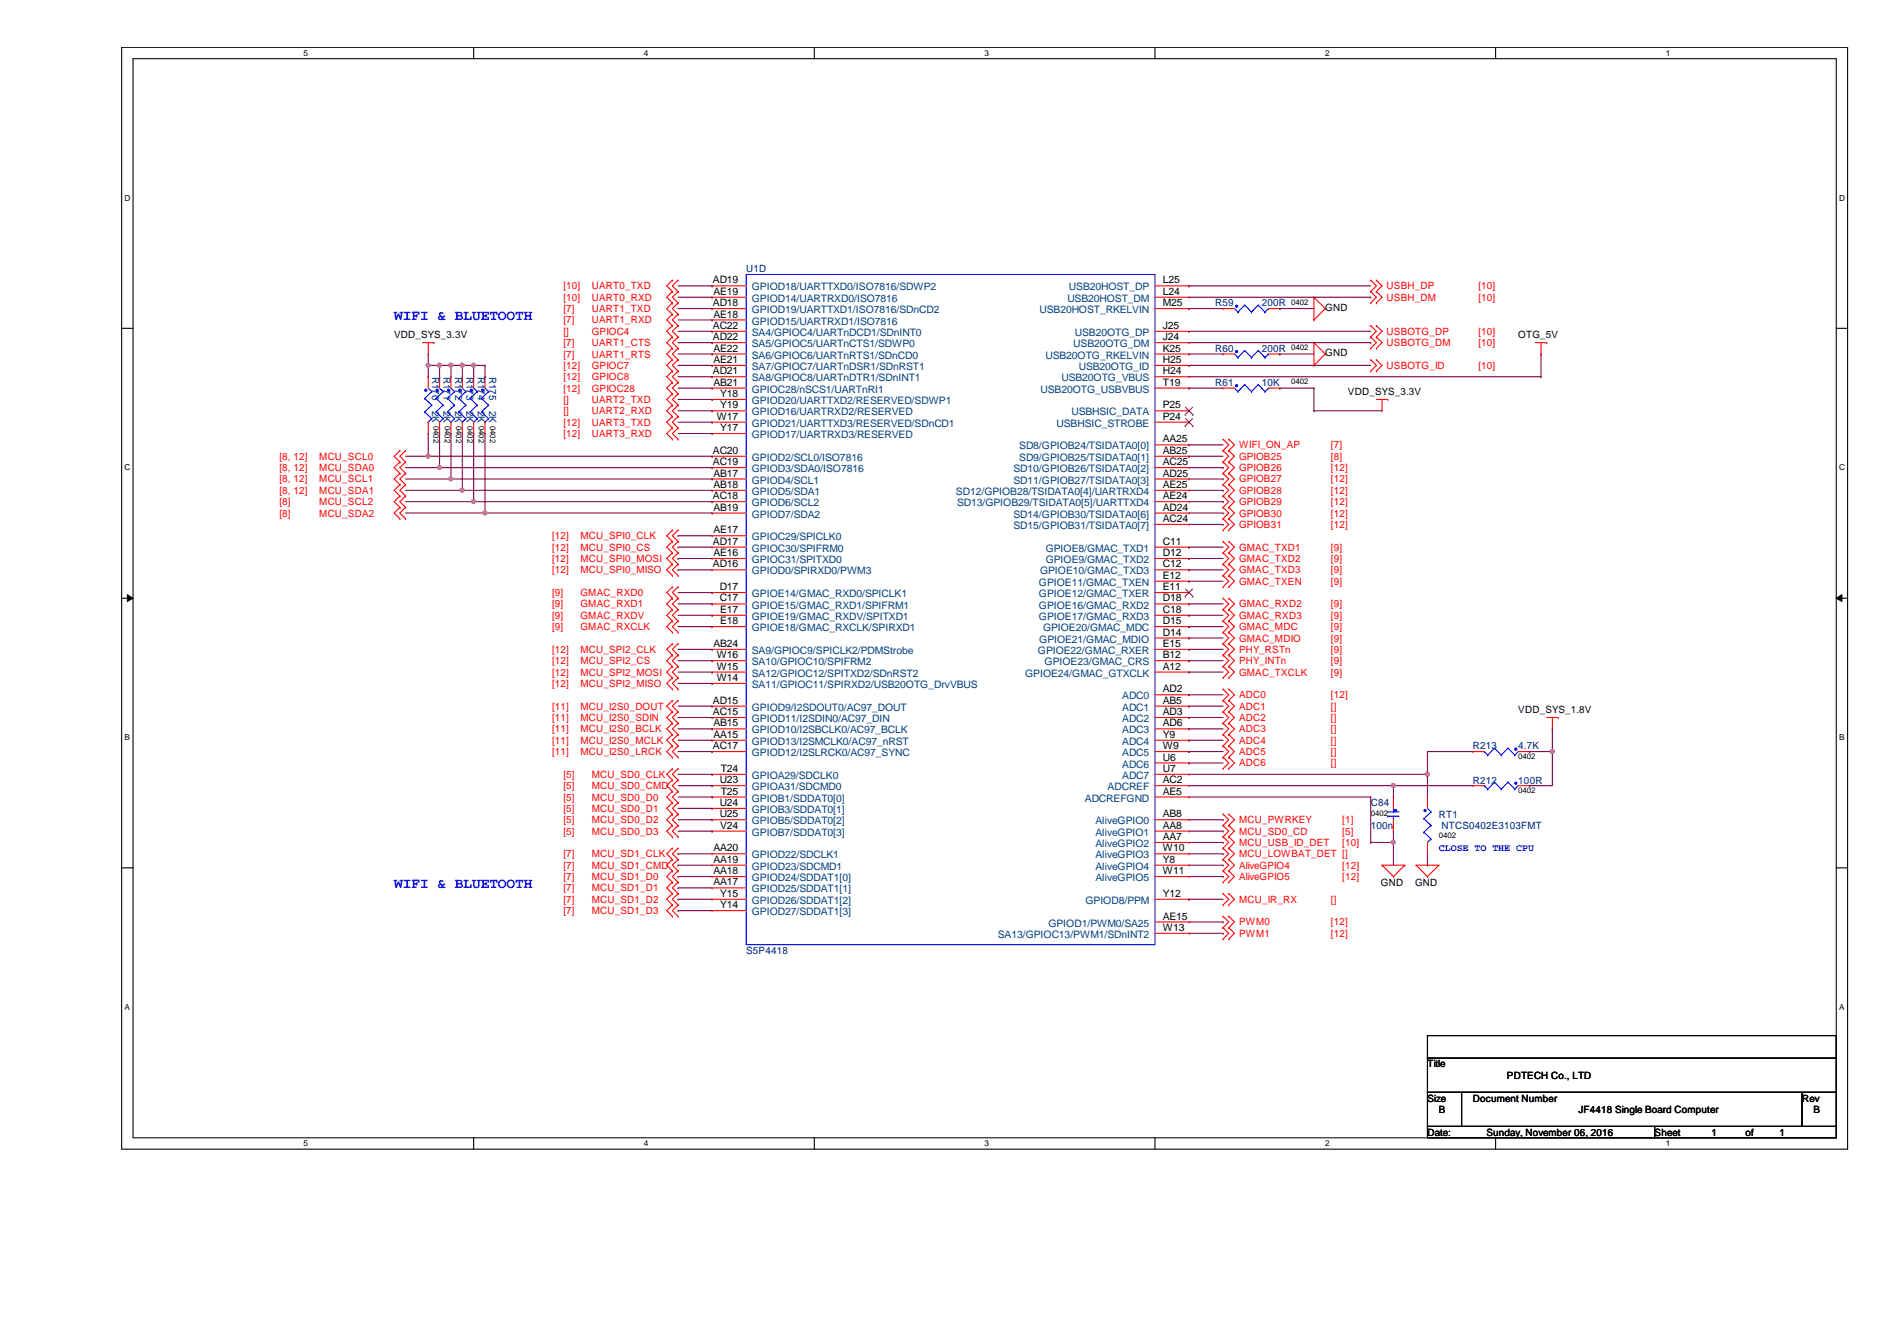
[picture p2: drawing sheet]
<svg xmlns="http://www.w3.org/2000/svg" width="297mm" height="210mm" viewBox="0 0 297 210" stroke-linecap="round" stroke-linejoin="round" font-family="sans-serif">
<defs><g id="words">
<g font-size="2.3" fill="#00f">
<text x="61.7" y="50.2">WIFI &amp; BLUETOOTH</text>
<text x="61.7" y="139.1">WIFI &amp; BLUETOOTH</text>
</g>
<g font-size="1.6" fill="#f00">
<text x="88.2" y="45.3">[10]</text>
<text x="88.2" y="47.1">[10]</text>
<text x="92.7" y="45.3">UART0_TXD</text>
<text x="92.7" y="47.1">UART0_RXD</text>
<text x="217.1" y="45.3">USBH_DP</text>
<text x="217.1" y="47.1">USBH_DM</text>
<text x="231.5" y="45.3">[10]</text>
<text x="231.5" y="47.1">[10]</text>
<text x="88.2" y="48.9">[7]</text>
<text x="88.2" y="50.6">[7]</text>
<text x="88.2" y="52.4">[]</text>
<text x="92.7" y="48.9">UART1_TXD</text>
<text x="92.7" y="50.6">UART1_RXD</text>
<text x="92.7" y="52.4">GPIOC4</text>
<text x="217.1" y="52.4">USBOTG_DP</text>
<text x="231.5" y="52.4">[10]</text>
<text x="88.2" y="54.2">[7]</text>
<text x="88.2" y="56">[7]</text>
<text x="88.2" y="57.7">[12]</text>
<text x="88.2" y="59.5">[12]</text>
<text x="92.7" y="54.2">UART1_CTS</text>
<text x="92.7" y="56">UART1_RTS</text>
<text x="92.7" y="57.7">GPIOC7</text>
<text x="92.7" y="59.5">GPIOC8</text>
<text x="217.1" y="54.2">USBOTG_DM</text>
<text x="217.1" y="57.7">USBOTG_ID</text>
<text x="231.5" y="54.2">[10]</text>
<text x="231.5" y="57.7">[10]</text>
<text x="88.2" y="61.3">[12]</text>
<text x="88.2" y="63.1">[]</text>
<text x="88.2" y="64.9">[]</text>
<text x="92.7" y="61.3">GPIOC28</text>
<text x="92.7" y="63.1">UART2_TXD</text>
<text x="92.7" y="64.9">UART2_RXD</text>
<text x="43.8" y="72">[8, 12]</text>
<text x="50" y="72">MCU_SCL0</text>
<text x="88.2" y="66.6">[12]</text>
<text x="88.2" y="68.4">[12]</text>
<text x="92.7" y="66.6">UART3_TXD</text>
<text x="92.7" y="68.4">UART3_RXD</text>
<text x="194" y="70.2">WIFI_ON_AP</text>
<text x="194" y="72">GPIOB25</text>
<text x="208.4" y="70.2">[7]</text>
<text x="208.4" y="72">[8]</text>
<text x="43.8" y="73.7">[8, 12]</text>
<text x="43.8" y="75.5">[8, 12]</text>
<text x="43.8" y="77.3">[8, 12]</text>
<text x="50" y="73.7">MCU_SDA0</text>
<text x="50" y="75.5">MCU_SCL1</text>
<text x="50" y="77.3">MCU_SDA1</text>
<text x="194" y="73.7">GPIOB26</text>
<text x="194" y="75.5">GPIOB27</text>
<text x="194" y="77.3">GPIOB28</text>
<text x="208.4" y="73.7">[12]</text>
<text x="208.4" y="75.5">[12]</text>
<text x="208.4" y="77.3">[12]</text>
<text x="43.8" y="79.1">[8]</text>
<text x="43.8" y="80.9">[8]</text>
<text x="50" y="79.1">MCU_SCL2</text>
<text x="50" y="80.9">MCU_SDA2</text>
<text x="194" y="79.1">GPIOB29</text>
<text x="194" y="80.9">GPIOB30</text>
<text x="194" y="82.6">GPIOB31</text>
<text x="208.4" y="79.1">[12]</text>
<text x="208.4" y="80.9">[12]</text>
<text x="208.4" y="82.6">[12]</text>
<text x="86.4" y="84.4">[12]</text>
<text x="86.4" y="86.2">[12]</text>
<text x="86.4" y="88">[12]</text>
<text x="86.4" y="89.7">[12]</text>
<text x="90.9" y="84.4">MCU_SPI0_CLK</text>
<text x="90.9" y="86.2">MCU_SPI0_CS</text>
<text x="90.9" y="88">MCU_SPI0_MOSI</text>
<text x="90.9" y="89.7">MCU_SPI0_MISO</text>
<text x="194" y="86.2">GMAC_TXD1</text>
<text x="194" y="88">GMAC_TXD2</text>
<text x="194" y="89.7">GMAC_TXD3</text>
<text x="208.4" y="86.2">[9]</text>
<text x="208.4" y="88">[9]</text>
<text x="208.4" y="89.7">[9]</text>
<text x="86.4" y="93.3">[9]</text>
<text x="86.4" y="95.1">[9]</text>
<text x="90.9" y="93.3">GMAC_RXD0</text>
<text x="90.9" y="95.1">GMAC_RXD1</text>
<text x="194" y="91.5">GMAC_TXEN</text>
<text x="194" y="95.1">GMAC_RXD2</text>
<text x="208.4" y="91.5">[9]</text>
<text x="208.4" y="95.1">[9]</text>
<text x="86.4" y="96.9">[9]</text>
<text x="86.4" y="98.6">[9]</text>
<text x="90.9" y="96.9">GMAC_RXDV</text>
<text x="90.9" y="98.6">GMAC_RXCLK</text>
<text x="194" y="96.9">GMAC_RXD3</text>
<text x="194" y="98.6">GMAC_MDC</text>
<text x="194" y="100.4">GMAC_MDIO</text>
<text x="208.4" y="100.4">[9]</text>
<text x="208.4" y="98.6">[9]</text>
<text x="208.4" y="96.9">[9]</text>
<text x="86.4" y="102.2">[12]</text>
<text x="86.4" y="104">[12]</text>
<text x="86.4" y="105.7">[12]</text>
<text x="86.4" y="107.5">[12]</text>
<text x="90.9" y="102.2">MCU_SPI2_CLK</text>
<text x="90.9" y="104">MCU_SPI2_CS</text>
<text x="90.9" y="105.7">MCU_SPI2_MOSI</text>
<text x="90.9" y="107.5">MCU_SPI2_MISO</text>
<text x="194" y="102.2">PHY_RSTn</text>
<text x="194" y="104">PHY_INTn</text>
<text x="194" y="105.7">GMAC_TXCLK</text>
<text x="208.4" y="102.2">[9]</text>
<text x="208.4" y="104">[9]</text>
<text x="208.4" y="105.7">[9]</text>
<text x="86.4" y="111.1">[11]</text>
<text x="86.4" y="112.9">[11]</text>
<text x="90.9" y="111.1">MCU_I2S0_DOUT</text>
<text x="90.9" y="112.9">MCU_I2S0_SDIN</text>
<text x="194" y="109.3">ADC0</text>
<text x="194" y="111.1">ADC1</text>
<text x="194" y="112.9">ADC2</text>
<text x="208.4" y="109.3">[12]</text>
<text x="208.4" y="111.1">[]</text>
<text x="208.4" y="112.9">[]</text>
<text x="86.4" y="114.6">[11]</text>
<text x="86.4" y="116.4">[11]</text>
<text x="86.4" y="118.2">[11]</text>
<text x="90.9" y="114.6">MCU_I2S0_BCLK</text>
<text x="90.9" y="116.4">MCU_I2S0_MCLK</text>
<text x="90.9" y="118.2">MCU_I2S0_LRCK</text>
<text x="194" y="114.6">ADC3</text>
<text x="194" y="116.4">ADC4</text>
<text x="194" y="118.2">ADC5</text>
<text x="194" y="120">ADC6</text>
<text x="208.4" y="114.6">[]</text>
<text x="208.4" y="116.4">[]</text>
<text x="208.4" y="118.2">[]</text>
<text x="208.4" y="120">[]</text>
<text x="88.2" y="121.8">[5]</text>
<text x="88.2" y="123.5">[5]</text>
<text x="88.2" y="125.3">[5]</text>
<text x="92.7" y="121.8">MCU_SD0_CLK</text>
<text x="92.7" y="123.5">MCU_SD0_CMD</text>
<text x="92.7" y="125.3">MCU_SD0_D0</text>
<text x="88.2" y="127.1">[5]</text>
<text x="88.2" y="128.9">[5]</text>
<text x="88.2" y="130.6">[5]</text>
<text x="92.7" y="127.1">MCU_SD0_D1</text>
<text x="92.7" y="128.9">MCU_SD0_D2</text>
<text x="92.7" y="130.6">MCU_SD0_D3</text>
<text x="194" y="128.9">MCU_PWRKEY</text>
<text x="194" y="130.6">MCU_SD0_CD</text>
<text x="210.2" y="128.9">[1]</text>
<text x="210.2" y="130.6">[5]</text>
<text x="88.2" y="134.2">[7]</text>
<text x="88.2" y="136">[7]</text>
<text x="88.2" y="137.8">[7]</text>
<text x="92.7" y="134.2">MCU_SD1_CLK</text>
<text x="92.7" y="136">MCU_SD1_CMD</text>
<text x="92.7" y="137.8">MCU_SD1_D0</text>
<text x="194" y="132.4">MCU_USB_ID_DET</text>
<text x="194" y="136">AliveGPIO4</text>
<text x="194" y="137.8">AliveGPIO5</text>
<text x="194" y="134.2">MCU_LOWBAT_DET []</text>
<text x="210.2" y="136">[12]</text>
<text x="210.2" y="137.8">[12]</text>
<text x="210.2" y="132.4">[10]</text>
<text x="88.2" y="139.5">[7]</text>
<text x="88.2" y="141.3">[7]</text>
<text x="88.2" y="143.1">[7]</text>
<text x="92.7" y="139.5">MCU_SD1_D1</text>
<text x="92.7" y="141.3">MCU_SD1_D2</text>
<text x="92.7" y="143.1">MCU_SD1_D3</text>
<text x="194" y="141.3">MCU_IR_RX</text>
<text x="208.4" y="141.3">[]</text>
<text x="194" y="144.9">PWM0</text>
<text x="194" y="146.6">PWM1</text>
<text x="208.4" y="144.9">[12]</text>
<text x="208.4" y="146.6">[12]</text>
</g>
<g font-size="1.6">
<text x="111.6" y="44.4">AD19</text>
<text x="111.6" y="47.9">AD18</text>
<text x="111.7" y="46.1">AE19</text>
<text x="182.1" y="44.4">L25</text>
<text x="182.1" y="46.1">L24</text>
<text x="182.1" y="47.9">M25</text>
<text x="61.7" y="53">VDD_SYS_3.3V</text>
<text x="111.6" y="51.5">AC22</text>
<text x="111.6" y="53.3">AD22</text>
<text x="111.7" y="49.7">AE18</text>
<text x="182.1" y="51.5">J25</text>
<text x="182.1" y="53.3">J24</text>
<text x="207.5" y="48.7">GND</text>
<text x="237.7" y="53">OTG_5V</text>
<text x="111.6" y="58.6">AD21</text>
<text x="111.7" y="55">AE22</text>
<text x="111.7" y="56.8">AE21</text>
<text x="182.1" y="55">K25</text>
<text x="182.1" y="56.8">H25</text>
<text x="182.1" y="58.6">H24</text>
<text x="207.5" y="55.8">GND</text>
<text x="111.7" y="60.4">AB21</text>
<text x="112.2" y="65.7">W17</text>
<text x="112.8" y="62.1">Y18</text>
<text x="112.8" y="63.9">Y19</text>
<text x="182.1" y="60.4">T19</text>
<text x="182.1" y="63.9">P25</text>
<text x="182.1" y="65.7">P24</text>
<text x="211.1" y="61.8">VDD_SYS_3.3V</text>
<text x="111.6" y="71">AC20</text>
<text x="112.8" y="67.5">Y17</text>
<text x="182.1" y="69.3">AA25</text>
<text x="182.1" y="71">AB25</text>
<text x="111.6" y="72.8">AC19</text>
<text x="111.7" y="74.6">AB17</text>
<text x="111.7" y="76.4">AB18</text>
<text x="182.1" y="72.8">AC25</text>
<text x="182.1" y="74.6">AD25</text>
<text x="182.1" y="76.4">AE25</text>
<text x="111.6" y="78.1">AC18</text>
<text x="111.7" y="79.9">AB19</text>
<text x="111.7" y="83.5">AE17</text>
<text x="182.1" y="78.1">AE24</text>
<text x="182.1" y="79.9">AD24</text>
<text x="182.1" y="81.7">AC24</text>
<text x="111.6" y="85.3">AD17</text>
<text x="111.6" y="88.8">AD16</text>
<text x="111.7" y="87">AE16</text>
<text x="182.1" y="85.3">C11</text>
<text x="182.1" y="87">D12</text>
<text x="182.1" y="88.8">C12</text>
<text x="112.7" y="92.4">D17</text>
<text x="112.7" y="94.1">C17</text>
<text x="112.8" y="95.9">E17</text>
<text x="182.1" y="90.6">E12</text>
<text x="182.1" y="92.4">E11</text>
<text x="182.1" y="94.1">D18</text>
<text x="182.1" y="95.9">C18</text>
<text x="111.7" y="101.3">AB24</text>
<text x="112.8" y="97.7">E18</text>
<text x="182.1" y="97.7">D15</text>
<text x="182.1" y="99.5">D14</text>
<text x="182.1" y="101.3">E15</text>
<text x="112.2" y="103">W16</text>
<text x="112.2" y="104.8">W15</text>
<text x="112.2" y="106.6">W14</text>
<text x="182.1" y="103">B12</text>
<text x="182.1" y="104.8">A12</text>
<text x="111.6" y="110.2">AD15</text>
<text x="111.6" y="111.9">AC15</text>
<text x="111.7" y="113.7">AB15</text>
<text x="182.1" y="108.4">AD2</text>
<text x="182.1" y="110.2">AB5</text>
<text x="182.1" y="111.9">AD3</text>
<text x="182.1" y="113.7">AD6</text>
<text x="237.7" y="111.6">VDD_SYS_1.8V</text>
<text x="111.6" y="117.3">AC17</text>
<text x="111.7" y="115.5">AA15</text>
<text x="182.1" y="115.5">Y9</text>
<text x="182.1" y="117.3">W9</text>
<text x="182.1" y="119">U6</text>
<text x="112.7" y="122.6">U23</text>
<text x="112.9" y="120.8">T24</text>
<text x="112.9" y="124.4">T25</text>
<text x="182.1" y="120.8">U7</text>
<text x="182.1" y="122.6">AC2</text>
<text x="182.1" y="124.4">AE5</text>
<text x="112.7" y="126.2">U24</text>
<text x="112.7" y="127.9">U25</text>
<text x="112.8" y="129.7">V24</text>
<text x="182.1" y="127.9">AB8</text>
<text x="182.1" y="129.7">AA8</text>
<text x="182.1" y="131.5">AA7</text>
<text x="111.7" y="133.3">AA20</text>
<text x="111.7" y="135">AA19</text>
<text x="111.7" y="136.8">AA18</text>
<text x="182.1" y="133.3">W10</text>
<text x="182.1" y="135">Y8</text>
<text x="182.1" y="136.8">W11</text>
<text x="111.7" y="138.6">AA17</text>
<text x="112.8" y="140.4">Y15</text>
<text x="112.8" y="142.2">Y14</text>
<text x="182.1" y="140.4">Y12</text>
<text x="182.1" y="143.9">AE15</text>
<text x="216.2" y="138.6">GND</text>
<text x="221.6" y="138.6">GND</text>
<text x="182.1" y="145.7">W13</text>
<text x="223.5" y="167.1">Title</text>
<text x="223.5" y="172.4">Size</text>
<text x="230.6" y="172.4">Document Number</text>
<text x="236" y="168.9">PDTECH Co., LTD</text>
<text x="282.2" y="172.4">Rev</text>
<text x="223.5" y="177.8">Date:</text>
<text x="225.3" y="174.2">B</text>
<text x="232.7" y="177.8">Sunday, November 06, 2016</text>
<text x="247.1" y="174.2">JF4418 Single Board Computer</text>
<text x="259.1" y="177.8">Sheet</text>
<text x="268" y="177.8">1</text>
<text x="273.3" y="177.8">of</text>
<text x="278.6" y="177.8">1</text>
<text x="284" y="174.2">B</text>
</g>
<g font-size="1.6" fill="#000080">
<text x="116.8" y="42.6">U1D</text>
<text x="190.3" y="48">R59</text>
<text x="197.6" y="48">200R</text>
<text x="67.7" y="59" transform="rotate(90 67.7 59)">R170</text>
<text x="69.5" y="59" transform="rotate(90 69.5 59)">R171</text>
<text x="71.2" y="59" transform="rotate(90 71.2 59)">R172</text>
<text x="73" y="59" transform="rotate(90 73 59)">R173</text>
<text x="74.8" y="59" transform="rotate(90 74.8 59)">R174</text>
<text x="76.6" y="59" transform="rotate(90 76.6 59)">R175</text>
<text x="190.3" y="55.1">R60</text>
<text x="197.6" y="55.1">200R</text>
<text x="67.7" y="64.3" transform="rotate(90 67.7 64.3)">2K</text>
<text x="69.5" y="64.3" transform="rotate(90 69.5 64.3)">2K</text>
<text x="71.2" y="64.3" transform="rotate(90 71.2 64.3)">2K</text>
<text x="73" y="64.3" transform="rotate(90 73 64.3)">2K</text>
<text x="74.8" y="64.3" transform="rotate(90 74.8 64.3)">2K</text>
<text x="76.6" y="64.3" transform="rotate(90 76.6 64.3)">2K</text>
<text x="190.3" y="60.4">R61</text>
<text x="197.6" y="60.4">10K</text>
<text x="230.6" y="117.3">R213</text>
<text x="237.7" y="117.3">4.7K</text>
<text x="230.6" y="122.6">R212</text>
<text x="237.7" y="122.6">100R</text>
<text x="214.6" y="126.2">C84</text>
<text x="214.6" y="129.8">100n</text>
<text x="225.3" y="128">RT1</text>
<text x="225.7" y="129.8">NTCS0402E3103FMT</text>
<text x="116.8" y="149.3">S5P4418</text>
</g>
<g font-size="1.6" fill="#004080">
<text x="117.7" y="45.5">GPIOD18/UARTTXD0/ISO7816/SDWP2</text>
<text x="117.7" y="47.2">GPIOD14/UARTRXD0/ISO7816</text>
<text x="167.1" y="47.2">USB20HOST_DM</text>
<text x="167.4" y="45.5">USB20HOST_DP</text>
<text x="117.7" y="49">GPIOD19/UARTTXD1/ISO7816/SDnCD2</text>
<text x="117.7" y="50.8">GPIOD15/UARTRXD1/ISO7816</text>
<text x="117.7" y="52.6">SA4/GPIOC4/UARTnDCD1/SDnINT0</text>
<text x="162.8" y="49">USB20HOST_RKELVIN</text>
<text x="168.3" y="52.6">USB20OTG_DP</text>
<text x="117.7" y="54.4">SA5/GPIOC5/UARTnCTS1/SDWP0</text>
<text x="117.7" y="56.1">SA6/GPIOC6/UARTnRTS1/SDnCD0</text>
<text x="117.7" y="57.9">SA7/GPIOC7/UARTnDSR1/SDnRST1</text>
<text x="117.7" y="59.7">SA8/GPIOC8/UARTnDTR1/SDnINT1</text>
<text x="163.7" y="56.1">USB20OTG_RKELVIN</text>
<text x="166.2" y="59.7">USB20OTG_VBUS</text>
<text x="168.1" y="54.4">USB20OTG_DM</text>
<text x="168.9" y="57.9">USB20OTG_ID</text>
<text x="117.7" y="61.5">GPIOC28/nSCS1/UARTnRI1</text>
<text x="117.7" y="63.2">GPIOD20/UARTTXD2/RESERVED/SDWP1</text>
<text x="117.7" y="65">GPIOD16/UARTRXD2/RESERVED</text>
<text x="162.9" y="61.5">USB20OTG_USBVBUS</text>
<text x="167.8" y="65">USBHSIC_DATA</text>
<text x="117.7" y="66.8">GPIOD21/UARTTXD3/RESERVED/SDnCD1</text>
<text x="117.7" y="68.6">GPIOD17/UARTRXD3/RESERVED</text>
<text x="159.6" y="70.4">SD8/GPIOB24/TSIDATA0[0]</text>
<text x="165.4" y="66.8">USBHSIC_STROBE</text>
<text x="117.7" y="72.1">GPIOD2/SCL0/ISO7816</text>
<text x="117.7" y="73.9">GPIOD3/SDA0/ISO7816</text>
<text x="117.7" y="75.7">GPIOD4/SCL1</text>
<text x="117.7" y="77.5">GPIOD5/SDA1</text>
<text x="149.7" y="77.5">SD12/GPIOB28/TSIDATA0[4]/UARTRXD4</text>
<text x="158.7" y="73.9">SD10/GPIOB26/TSIDATA0[2]</text>
<text x="158.7" y="75.7">SD11/GPIOB27/TSIDATA0[3]</text>
<text x="159.6" y="72.1">SD9/GPIOB25/TSIDATA0[1]</text>
<text x="117.7" y="79.2">GPIOD6/SCL2</text>
<text x="117.7" y="81">GPIOD7/SDA2</text>
<text x="149.9" y="79.2">SD13/GPIOB29/TSIDATA0[5]/UARTTXD4</text>
<text x="158.7" y="81">SD14/GPIOB30/TSIDATA0[6]</text>
<text x="158.7" y="82.8">SD15/GPIOB31/TSIDATA0[7]</text>
<text x="117.7" y="84.6">GPIOC29/SPICLK0</text>
<text x="117.7" y="86.4">GPIOC30/SPIFRM0</text>
<text x="117.7" y="88.1">GPIOC31/SPITXD0</text>
<text x="117.7" y="89.9">GPIOD0/SPIRXD0/PWM3</text>
<text x="162.9" y="89.9">GPIOE10/GMAC_TXD3</text>
<text x="163.7" y="86.4">GPIOE8/GMAC_TXD1</text>
<text x="163.7" y="88.1">GPIOE9/GMAC_TXD2</text>
<text x="117.7" y="93.5">GPIOE14/GMAC_RXD0/SPICLK1</text>
<text x="117.7" y="95.2">GPIOE15/GMAC_RXD1/SPIFRM1</text>
<text x="162.7" y="91.7">GPIOE11/GMAC_TXEN</text>
<text x="162.7" y="93.5">GPIOE12/GMAC_TXER</text>
<text x="162.7" y="95.2">GPIOE16/GMAC_RXD2</text>
<text x="117.7" y="97">GPIOE19/GMAC_RXDV/SPITXD1</text>
<text x="117.7" y="98.8">GPIOE18/GMAC_RXCLK/SPIRXD1</text>
<text x="162.7" y="97">GPIOE17/GMAC_RXD3</text>
<text x="162.7" y="100.6">GPIOE21/GMAC_MDIO</text>
<text x="163.3" y="98.8">GPIOE20/GMAC_MDC</text>
<text x="117.7" y="102.4">SA9/GPIOC9/SPICLK2/PDMStrobe</text>
<text x="117.7" y="104.1">SA10/GPIOC10/SPIFRM2</text>
<text x="117.7" y="105.9">SA12/GPIOC12/SPITXD2/SDnRST2</text>
<text x="117.7" y="107.7">SA11/GPIOC11/SPIRXD2/USB20OTG_DrvVBUS</text>
<text x="160.5" y="105.9">GPIOE24/GMAC_GTXCLK</text>
<text x="162.5" y="102.4">GPIOE22/GMAC_RXER</text>
<text x="163.6" y="104.1">GPIOE23/GMAC_CRS</text>
<text x="117.7" y="111.3">GPIOD9/I2SDOUT0/AC97_DOUT</text>
<text x="117.7" y="113">GPIOD11/I2SDIN0/AC97_DIN</text>
<text x="175.7" y="109.5">ADC0</text>
<text x="175.7" y="111.3">ADC1</text>
<text x="175.7" y="113">ADC2</text>
<text x="117.7" y="114.8">GPIOD10/I2SBCLK0/AC97_BCLK</text>
<text x="117.7" y="116.6">GPIOD13/I2SMCLK0/AC97_nRST</text>
<text x="117.7" y="118.4">GPIOD12/I2SLRCK0/AC97_SYNC</text>
<text x="175.7" y="114.8">ADC3</text>
<text x="175.7" y="116.6">ADC4</text>
<text x="175.7" y="118.4">ADC5</text>
<text x="117.7" y="121.9">GPIOA29/SDCLK0</text>
<text x="117.7" y="123.7">GPIOA31/SDCMD0</text>
<text x="117.7" y="125.5">GPIOB1/SDDAT0[0]</text>
<text x="169.9" y="125.5">ADCREFGND</text>
<text x="173.4" y="123.7">ADCREF</text>
<text x="175.7" y="120.1">ADC6</text>
<text x="175.7" y="121.9">ADC7</text>
<text x="117.7" y="127.3">GPIOB3/SDDAT0[1]</text>
<text x="117.7" y="129">GPIOB5/SDDAT0[2]</text>
<text x="117.7" y="130.8">GPIOB7/SDDAT0[3]</text>
<text x="171.5" y="129">AliveGPIO0</text>
<text x="171.5" y="130.8">AliveGPIO1</text>
<text x="117.7" y="134.4">GPIOD22/SDCLK1</text>
<text x="117.7" y="136.1">GPIOD23/SDCMD1</text>
<text x="117.7" y="137.9">GPIOD24/SDDAT1[0]</text>
<text x="171.5" y="132.6">AliveGPIO2</text>
<text x="171.5" y="134.4">AliveGPIO3</text>
<text x="171.5" y="136.1">AliveGPIO4</text>
<text x="171.5" y="137.9">AliveGPIO5</text>
<text x="117.7" y="139.7">GPIOD25/SDDAT1[1]</text>
<text x="117.7" y="141.5">GPIOD26/SDDAT1[2]</text>
<text x="117.7" y="143.3">GPIOD27/SDDAT1[3]</text>
<text x="170" y="141.5">GPIOD8/PPM</text>
<text x="156.3" y="146.8">SA13/GPIOC13/PWM1/SDnINT2</text>
<text x="164.2" y="145">GPIOD1/PWM0/SA25</text>
</g>
<text font-size="1.6" fill="#00f" x="225.3" y="133.1">CLOSE TO THE CPU</text>
<g font-size="1.3">
<text x="47.5" y="8.7">5</text>
<text x="100.8" y="8.7">4</text>
<text x="154.2" y="8.7">3</text>
<text x="207.5" y="8.7">2</text>
<text x="260.9" y="8.7">1</text>
<text x="19.5" y="31.4">D</text>
<text x="288" y="31.4">D</text>
<text x="19.5" y="73.6">C</text>
<text x="288" y="73.6">C</text>
<text x="19.5" y="115.9">B</text>
<text x="288" y="115.9">B</text>
<text x="19.5" y="158.1">A</text>
<text x="288" y="158.1">A</text>
<text x="47.5" y="179.4">5</text>
<text x="100.8" y="179.4">4</text>
<text x="154.2" y="179.4">3</text>
<text x="207.5" y="179.4">2</text>
<text x="260.9" y="179.4">1</text>
</g>
<g font-size="1.2">
<text x="202.2" y="47.7">0402</text>
<text x="202.2" y="54.8">0402</text>
<text x="202.2" y="60.1">0402</text>
<text x="67.9" y="66.6" transform="rotate(90 67.9 66.6)">0402</text>
<text x="69.6" y="66.6" transform="rotate(90 69.6 66.6)">0402</text>
<text x="71.4" y="66.6" transform="rotate(90 71.4 66.6)">0402</text>
<text x="73.2" y="66.6" transform="rotate(90 73.2 66.6)">0402</text>
<text x="75" y="66.6" transform="rotate(90 75 66.6)">0402</text>
<text x="76.8" y="66.6" transform="rotate(90 76.8 66.6)">0402</text>
<text x="237.7" y="118.8">0402</text>
<text x="237.7" y="124.1">0402</text>
<text x="214.6" y="127.7">0402</text>
<text x="225.3" y="131.2">0402</text>
</g>
</g></defs>
<path d="M19.1 7.4h270.2v172.5h-270.2zM20.8 9.2h266.7v168.9h-266.7z" fill="none" stroke="#000" stroke-width=".17"/>
<g fill="#fff">
<path d="M47.5 7.6h.7v1.4h-.7z"/>
<path d="M47.5 178.3h.7v1.4h-.7z"/>
</g>
<path d="M74.2 7.4v1.8M74.2 178.1v1.8" fill="none" stroke="#000" stroke-width=".17"/>
<g fill="#fff">
<path d="M100.8 7.6h.7v1.4h-.7z"/>
<path d="M100.8 178.3h.7v1.4h-.7z"/>
</g>
<path d="M127.5 7.4v1.8M127.5 178.1v1.8" fill="none" stroke="#000" stroke-width=".17"/>
<g fill="#fff">
<path d="M154.2 7.6h.7v1.4h-.7z"/>
<path d="M154.2 178.3h.7v1.4h-.7z"/>
</g>
<path d="M180.8 7.4v1.8M180.8 178.1v1.8" fill="none" stroke="#000" stroke-width=".17"/>
<g fill="#fff">
<path d="M207.5 7.6h.7v1.4h-.7z"/>
<path d="M207.5 178.3h.7v1.4h-.7z"/>
</g>
<path d="M234.2 7.4v1.8M234.2 178.1v1.8" fill="none" stroke="#000" stroke-width=".17"/>
<g fill="#fff">
<path d="M260.9 7.6h.6v1.4h-.6z"/>
<path d="M260.9 178.3h.6v1.4h-.6z"/>
<path d="M19.5 30.3h.9v1.4h-.9z"/>
<path d="M288 30.3h.9v1.4h-.9z"/>
<path d="M19.5 72.5h.9v1.4h-.9z"/>
<path d="M288 72.5h.9v1.4h-.9z"/>
</g>
<path d="M19.1 51.4h1.7M287.5 51.4h1.8" fill="none" stroke="#000" stroke-width=".17"/>
<g fill="#fff">
<path d="M19.5 114.7h.8v1.4h-.8z"/>
<path d="M288 114.7h.8v1.4h-.8z"/>
</g>
<path d="M19.1 93.6h1.7M287.5 93.6h1.8" fill="none" stroke="#000" stroke-width=".17"/>
<path d="M19.9 93.1l.9 .5-.9 .5zM287.5 93.6l.9-.5v1z" fill="#000"/>
<path d="M19.9 93.1l.9 .5-.9 .5zM287.5 93.6l.9-.5v1z" fill="none" stroke="#000" stroke-width=".16"/>
<g fill="#fff">
<path d="M19.5 156.9h.8v1.4h-.8z"/>
<path d="M288 156.9h.8v1.4h-.8z"/>
</g>
<path d="M19.1 135.8h1.7M287.5 135.8h1.8M223.5 162.1h64v3.6h-64zM223.5 165.6h64v5.4h-64zM223.5 171h5.4v5.3h-5.4zM223.5 176.3h35.6v1.8h-35.6zM228.9 171h53.3v5.3h-53.3zM259.1 176.3h28.4v1.8h-28.4zM282.2 171h5.3v5.3h-5.3z" fill="none" stroke="#000" stroke-width=".17"/>
<g fill="none" stroke="#f00" stroke-width=".17">
<path d="M66.2 53.6h1.7M67.1 55.4h.1M67.1 53.6v1.8M67.9 53.6h.1M105.3 43.9h.1M105.3 45.6h.1M105.3 47.4h.1M105.3 49.2h.1M105.3 51h.1M105.3 52.7h.1M105.3 54.5h.1M105.3 56.3h.1"/>
<path d="M105.3 58.1h.1M105.3 59.9h.1M105.3 43.9l-.9 .8 .9 .9M105.3 45.6l-.9 .9 .9 .9M105.3 47.4l-.9 .9 .9 .9M105.3 49.2l-.9 .9 .9 .9M105.3 51l-.9 .9 .9 .8M105.3 52.7l-.9 .9 .9 .9M105.3 54.5l-.9 .9 .9 .9M105.3 56.3l-.9 .9 .9 .9M105.3 58.1l-.9 .9 .9 .9M105.3 59.9l-.9 .8 .9 .9"/>
<path d="M106.2 43.9h.1M106.2 45.6h.1M106.2 47.4h.1M106.2 49.2h.1M106.2 51h.1M106.2 52.7h.1M106.2 54.5h.1M106.2 56.3h.1M106.2 58.1h.1M106.2 59.9h.1M106.2 43.9l-.9 .8 .9 .9M106.2 45.6l-.9 .9 .9 .9"/>
<path d="M106.2 47.4l-.9 .9 .9 .9M106.2 49.2l-.9 .9 .9 .9M106.2 51l-.9 .9 .9 .8M106.2 52.7l-.9 .9 .9 .9M106.2 54.5l-.9 .9 .9 .9M106.2 56.3l-.9 .9 .9 .9M106.2 58.1l-.9 .9 .9 .9M106.2 59.9l-.9 .8 .9 .9M205.7 46.5h.1M205.7 50.1h.1M205.7 53.6h.1M205.7 57.2h.1"/>
<path d="M205.7 46.5v3.6M205.7 53.6v3.6M205.7 46.5l1.8 1.8M205.7 53.6l1.8 1.8M207.5 48.3h.1M207.5 55.4h.1M207.5 48.3l-1.8 1.8M207.5 55.4l-1.8 1.8M214.6 43.9h.1M214.6 45.6h.1M214.6 47.4h.1M214.6 51h.1"/>
<path d="M214.6 52.7h.1M214.6 54.5h.1M214.6 56.3h.1M214.6 58.1h.1M214.6 45.6l.9 .9-.9 .9M214.6 51l.9 .9-.9 .8M214.6 52.7l.9 .9-.9 .9M214.6 43.9l.9 .8-.9 .9M214.6 56.3l.9 .9-.9 .9M215.5 43.9h.1M215.5 45.6h.1M215.5 47.4h.1"/>
<path d="M215.5 51h.1M215.5 52.7h.1M215.5 54.5h.1M215.5 56.3h.1M215.5 58.1h.1M215.5 45.6l.9 .9-.9 .9M215.5 51l.9 .9-.9 .8M215.5 52.7l.9 .9-.9 .9M215.5 56.3l.9 .9-.9 .9M215.5 43.9l.9 .8-.9 .9M240.4 53.6h1.8M241.3 55.4h.1"/>
<path d="M241.3 53.6v1.8M242.2 53.6h.1M62.6 70.5h.1M62.6 72.3h.1M62.6 74.1h.1M62.6 75.9h.1M62.6 77.6h.1M62.6 79.4h.1M62.6 70.5l-.9 .9 .9 .9M62.6 72.3l-.9 .9 .9 .9M62.6 74.1l-.9 .9 .9 .9M62.6 75.9l-.9 .8 .9 .9"/>
<path d="M62.6 77.6l-.9 .9 .9 .9M62.6 79.4l-.9 .9 .9 .9M63.5 70.5h.1M63.5 72.3h.1M63.5 74.1h.1M63.5 75.9h.1M63.5 77.6h.1M63.5 79.4h.1M63.5 70.5l-.9 .9 .9 .9M63.5 72.3l-.9 .9 .9 .9M63.5 74.1l-.9 .9 .9 .9M63.5 75.9l-.9 .8 .9 .9"/>
<path d="M63.5 77.6l-.9 .9 .9 .9M63.5 79.4l-.9 .9 .9 .9M105.3 61.6h.1M105.3 63.4h.1M105.3 65.2h.1M105.3 67h.1M105.3 68.7h.1M105.3 61.6l-.9 .9 .9 .9M105.3 63.4l-.9 .9 .9 .9M105.3 65.2l-.9 .9 .9 .9M105.3 67l-.9 .9 .9 .8M106.2 61.6h.1"/>
<path d="M106.2 63.4h.1M106.2 65.2h.1M106.2 67h.1M106.2 68.7h.1M106.2 61.6l-.9 .9 .9 .9M106.2 63.4l-.9 .9 .9 .9M106.2 65.2l-.9 .9 .9 .9M106.2 67l-.9 .9 .9 .8M191.5 68.7h.1M191.5 70.5h.1M191.5 72.3h.1M191.5 74.1h.1"/>
<path d="M191.5 75.9h.1M191.5 77.6h.1M191.5 79.4h.1M191.5 68.7l.9 .9-.9 .9M191.5 70.5l.9 .9-.9 .9M191.5 72.3l.9 .9-.9 .9M191.5 74.1l.9 .9-.9 .9M191.5 75.9l.9 .8-.9 .9M191.5 77.6l.9 .9-.9 .9M191.5 79.4l.9 .9-.9 .9M192.4 68.7h.1M192.4 70.5h.1"/>
<path d="M192.4 72.3h.1M192.4 74.1h.1M192.4 75.9h.1M192.4 77.6h.1M192.4 79.4h.1M192.4 68.7l.9 .9-.9 .9M192.4 70.5l.9 .9-.9 .9M192.4 72.3l.9 .9-.9 .9M192.4 74.1l.9 .9-.9 .9M192.4 75.9l.9 .8-.9 .9M192.4 77.6l.9 .9-.9 .9M192.4 79.4l.9 .9-.9 .9"/>
<path d="M215.5 62.5h1.8M216.4 64.3h.1M216.4 62.5v1.8M217.3 62.5h.1M62.6 81.2h.1M63.5 81.2h.1M105.3 83h.1M105.3 84.8h.1M105.3 86.5h.1M105.3 88.3h.1M105.3 90.1h.1M105.3 91.9h.1"/>
<path d="M105.3 93.6h.1M105.3 95.4h.1M105.3 97.2h.1M105.3 99h.1M105.3 83l-.9 .9 .9 .9M105.3 84.8l-.9 .8 .9 .9M105.3 86.5l-.9 .9 .9 .9M105.3 88.3l-.9 .9 .9 .9M105.3 91.9l-.9 .9 .9 .8M105.3 93.6l-.9 .9 .9 .9M105.3 95.4l-.9 .9 .9 .9M105.3 97.2l-.9 .9 .9 .9"/>
<path d="M106.2 83h.1M106.2 84.8h.1M106.2 86.5h.1M106.2 88.3h.1M106.2 90.1h.1M106.2 91.9h.1M106.2 93.6h.1M106.2 95.4h.1M106.2 97.2h.1M106.2 99h.1M106.2 83l-.9 .9 .9 .9M106.2 84.8l-.9 .8 .9 .9"/>
<path d="M106.2 86.5l-.9 .9 .9 .9M106.2 88.3l-.9 .9 .9 .9M106.2 91.9l-.9 .9 .9 .8M106.2 93.6l-.9 .9 .9 .9M106.2 95.4l-.9 .9 .9 .9M106.2 97.2l-.9 .9 .9 .9M191.5 84.8h.1M191.5 86.5h.1M191.5 88.3h.1M191.5 90.1h.1M191.5 91.9h.1M191.5 93.6h.1"/>
<path d="M191.5 95.4h.1M191.5 97.2h.1M191.5 99h.1M191.5 81.2h.1M191.5 83h.1M191.5 84.8l.9 .8-.9 .9M191.5 86.5l.9 .9-.9 .9M191.5 88.3l.9 .9-.9 .9M191.5 90.1l.9 .9-.9 .9M191.5 93.6l.9 .9-.9 .9M191.5 95.4l.9 .9-.9 .9M191.5 97.2l.9 .9-.9 .9"/>
<path d="M191.5 99l.9 .9-.9 .9M191.5 81.2l.9 .9-.9 .9M192.4 84.8h.1M192.4 86.5h.1M192.4 88.3h.1M192.4 90.1h.1M192.4 91.9h.1M192.4 93.6h.1M192.4 95.4h.1M192.4 97.2h.1M192.4 99h.1M192.4 81.2h.1"/>
<path d="M192.4 83h.1M192.4 84.8l.9 .8-.9 .9M192.4 86.5l.9 .9-.9 .9M192.4 88.3l.9 .9-.9 .9M192.4 90.1l.9 .9-.9 .9M192.4 93.6l.9 .9-.9 .9M192.4 95.4l.9 .9-.9 .9M192.4 97.2l.9 .9-.9 .9M192.4 99l.9 .9-.9 .9M192.4 81.2l.9 .9-.9 .9M105.3 109.6h.1M105.3 111.4h.1"/>
<path d="M105.3 113.2h.1M105.3 115h.1M105.3 116.8h.1M105.3 118.5h.1M105.3 100.8h.1M105.3 102.5h.1M105.3 104.3h.1M105.3 106.1h.1M105.3 107.9h.1M105.3 109.6l-.9 .9 .9 .9M105.3 111.4l-.9 .9 .9 .9M105.3 113.2l-.9 .9 .9 .9"/>
<path d="M105.3 115l-.9 .9 .9 .9M105.3 116.8l-.9 .8 .9 .9M105.3 100.8l-.9 .8 .9 .9M105.3 102.5l-.9 .9 .9 .9M105.3 104.3l-.9 .9 .9 .9M105.3 106.1l-.9 .9 .9 .9M106.2 109.6h.1M106.2 111.4h.1M106.2 113.2h.1M106.2 115h.1M106.2 116.8h.1M106.2 118.5h.1"/>
<path d="M106.2 100.8h.1M106.2 102.5h.1M106.2 104.3h.1M106.2 106.1h.1M106.2 107.9h.1M106.2 109.6l-.9 .9 .9 .9M106.2 111.4l-.9 .9 .9 .9M106.2 113.2l-.9 .9 .9 .9M106.2 115l-.9 .9 .9 .9M106.2 116.8l-.9 .8 .9 .9M106.2 100.8l-.9 .8 .9 .9M106.2 102.5l-.9 .9 .9 .9"/>
<path d="M106.2 104.3l-.9 .9 .9 .9M106.2 106.1l-.9 .9 .9 .9M191.5 100.8h.1M191.5 102.5h.1M191.5 104.3h.1M191.5 106.1h.1M191.5 107.9h.1M191.5 109.6h.1M191.5 111.4h.1M191.5 113.2h.1M191.5 115h.1M191.5 116.8h.1"/>
<path d="M191.5 118.5h.1M191.5 100.8l.9 .8-.9 .9M191.5 102.5l.9 .9-.9 .9M191.5 104.3l.9 .9-.9 .9M191.5 107.9l.9 .9-.9 .8M191.5 109.6l.9 .9-.9 .9M191.5 111.4l.9 .9-.9 .9M191.5 113.2l.9 .9-.9 .9M191.5 115l.9 .9-.9 .9M191.5 116.8l.9 .8-.9 .9M191.5 118.5l.9 .9-.9 .9M192.4 100.8h.1"/>
<path d="M192.4 102.5h.1M192.4 104.3h.1M192.4 106.1h.1M192.4 107.9h.1M192.4 109.6h.1M192.4 111.4h.1M192.4 113.2h.1M192.4 115h.1M192.4 116.8h.1M192.4 118.5h.1M192.4 100.8l.9 .8-.9 .9M192.4 102.5l.9 .9-.9 .9"/>
<path d="M192.4 104.3l.9 .9-.9 .9M192.4 107.9l.9 .9-.9 .8M192.4 109.6l.9 .9-.9 .9M192.4 111.4l.9 .9-.9 .9M192.4 113.2l.9 .9-.9 .9M192.4 115l.9 .9-.9 .9M192.4 116.8l.9 .8-.9 .9M192.4 118.5l.9 .9-.9 .9M242.2 112.3h1.8M243.1 114.1h.1M243.1 112.3v1.8M244 112.3h.1"/>
<path d="M105.3 120.3h.1M105.3 122.1h.1M105.3 123.9h.1M105.3 125.6h.1M105.3 127.4h.1M105.3 129.2h.1M105.3 131h.1M105.3 132.8h.1M105.3 134.5h.1M105.3 136.3h.1M105.3 138.1h.1M105.3 139.9h.1"/>
<path d="M105.3 120.3l-.9 .9 .9 .9M105.3 122.1l-.9 .9 .9 .9M105.3 123.9l-.9 .9 .9 .8M105.3 125.6l-.9 .9 .9 .9M105.3 127.4l-.9 .9 .9 .9M105.3 129.2l-.9 .9 .9 .9M105.3 132.8l-.9 .8 .9 .9M105.3 134.5l-.9 .9 .9 .9M105.3 136.3l-.9 .9 .9 .9M105.3 138.1l-.9 .9 .9 .9M105.3 139.9l-.9 .9 .9 .8M106.2 120.3h.1"/>
<path d="M106.2 122.1h.1M106.2 123.9h.1M106.2 125.6h.1M106.2 127.4h.1M106.2 129.2h.1M106.2 131h.1M106.2 132.8h.1M106.2 134.5h.1M106.2 136.3h.1M106.2 138.1h.1M106.2 139.9h.1M106.2 120.3l-.9 .9 .9 .9"/>
<path d="M106.2 122.1l-.9 .9 .9 .9M106.2 123.9l-.9 .9 .9 .8M106.2 125.6l-.9 .9 .9 .9M106.2 127.4l-.9 .9 .9 .9M106.2 129.2l-.9 .9 .9 .9M106.2 132.8l-.9 .8 .9 .9M106.2 134.5l-.9 .9 .9 .9M106.2 136.3l-.9 .9 .9 .9M106.2 138.1l-.9 .9 .9 .9M106.2 139.9l-.9 .9 .9 .8M191.5 120.3h.1M191.5 127.4h.1"/>
<path d="M191.5 129.2h.1M191.5 131h.1M191.5 132.8h.1M191.5 134.5h.1M191.5 136.3h.1M191.5 138.1h.1M191.5 139.9h.1M191.5 127.4l.9 .9-.9 .9M191.5 129.2l.9 .9-.9 .9M191.5 131l.9 .9-.9 .9M191.5 134.5l.9 .9-.9 .9M191.5 136.3l.9 .9-.9 .9"/>
<path d="M191.5 139.9l.9 .9-.9 .8M191.5 132.8l.9 .8-.9 .9M192.4 120.3h.1M192.4 127.4h.1M192.4 129.2h.1M192.4 131h.1M192.4 132.8h.1M192.4 134.5h.1M192.4 136.3h.1M192.4 138.1h.1M192.4 139.9h.1M192.4 127.4l.9 .9-.9 .9"/>
<path d="M192.4 129.2l.9 .9-.9 .9M192.4 131l.9 .9-.9 .9M192.4 134.5l.9 .9-.9 .9M192.4 136.3l.9 .9-.9 .9M192.4 139.9l.9 .9-.9 .8M192.4 132.8l.9 .8-.9 .9M216.4 135.4h.1M216.4 135.4h3.6M216.4 135.4l1.8 1.8M218.2 137.2h.1M220 135.4h.1M220 135.4l-1.8 1.8"/>
<path d="M221.7 135.4h.1M221.7 135.4h3.6M221.7 135.4l1.8 1.8M223.5 137.2h.1M225.3 135.4h.1M225.3 135.4l-1.8 1.8M105.3 141.6h.1M105.3 143.4h.1M105.3 141.6l-.9 .9 .9 .9M106.2 141.6h.1M106.2 143.4h.1M106.2 141.6l-.9 .9 .9 .9"/>
<path d="M191.5 143.4h.1M191.5 145.2h.1M191.5 147h.1M191.5 141.6h.1M191.5 143.4l.9 .9-.9 .9M191.5 145.2l.9 .9-.9 .9M192.4 143.4h.1M192.4 145.2h.1M192.4 147h.1M192.4 141.6h.1M192.4 143.4l.9 .9-.9 .9M192.4 145.2l.9 .9-.9 .9"/>
</g>
<path d="M75.4 62.4h.1M75.4 64.5h.1M75.4 62.4l1.1 1M75.4 64.5l1.1 1M75.9 66.1h.1M75.9 60.7l.6 .6M76.5 61.3h.1M76.5 63.4h.1M76.5 65.5h.1M76.5 61.3l-1.1 1.1M76.5 63.4l-1.1 1.1M76.5 65.5l-.6 .6" fill="none" stroke="#00f" stroke-width=".17"/>
<path d="M75.4 61h.3v.2h-.3z" fill-rule="evenodd" fill="#00f"/>
<g fill="none" stroke="#00f" stroke-width=".17">
<path d="M73.6 62.4h.1M73.6 64.5h.1M73.6 62.4l1.1 1M73.6 64.5l1.1 1M74.2 66.1h.1M74.2 60.7l.5 .6M74.7 61.3h.1M74.7 63.4h.1M74.7 65.5h.1M74.7 61.3l-1.1 1.1M74.7 63.4l-1.1 1.1M74.7 65.5l-.5 .6"/>
<path d="M75.4 61h.3v.2h-.3z"/>
</g>
<path d="M75.9 59h.1M75.9 59v1.7M75.9 67.9h.1M75.9 66.1v1.8" fill="none" stroke="#f00" stroke-width=".17"/>
<path d="M73.7 61h.2v.2h-.2z" fill-rule="evenodd" fill="#00f"/>
<g fill="none" stroke="#00f" stroke-width=".17">
<path d="M193.3 48.3l.5 .6M193.8 48.9h.1M194.9 47.8h.1M194.9 47.8l-1.1 1.1M194.9 47.8l1.1 1.1M196 48.9h.1M197 47.8h.1M197 47.8l-1 1.1M197 47.8l1.1 1.1M198.1 48.9h.1M198.6 48.3h.1M198.6 48.3l-.5 .6"/>
<path d="M73.7 61h.2v.2h-.2z"/>
</g>
<path d="M74.2 59h.1M74.2 59v1.7M74.2 67.9h.1M74.2 66.1v1.8" fill="none" stroke="#f00" stroke-width=".17"/>
<path d="M193.5 47.8h.2v.2h-.2z" fill-rule="evenodd" fill="#00f"/>
<g fill="none" stroke="#00f" stroke-width=".17">
<path d="M116.8 43h64v104.9h-64zM193.5 47.8h.2v.2h-.2zM71.8 62.4h.1M71.8 64.5h.1M71.8 62.4l1.1 1M71.8 64.5l1.1 1M72.4 66.1h.1M72.4 60.7l.5 .6M72.9 61.3h.1M72.9 63.4h.1M72.9 65.5h.1M72.9 61.3l-1.1 1.1"/>
<path d="M72.9 63.4l-1.1 1.1M72.9 65.5l-.5 .6"/>
</g>
<g fill="none" stroke="#f00" stroke-width=".17">
<path d="M111.5 44.7h.1M111.5 46.5h.1M111.5 48.3h.1M111.5 50.1h.1M111.5 51.9h.1M111.5 53.6h.1M111.5 55.4h.1M111.5 57.2h.1M111.5 59h.1M111.5 48.3h5.3M111.5 44.7h5.3M111.5 46.5h5.3"/>
<path d="M111.5 50.1h5.3M111.5 51.9h5.3M111.5 53.6h5.3M111.5 55.4h5.3M111.5 57.2h5.3M111.5 59h5.3M180.8 48.3h5.4M180.8 44.7h5.4M180.8 46.5h5.4M180.8 51.9h5.4M180.8 53.6h5.4M180.8 55.4h5.4"/>
<path d="M180.8 57.2h5.4M180.8 59h5.4M186.2 44.7h.1M186.2 46.5h.1M186.2 48.3h.1M186.2 51.9h.1M186.2 53.6h.1M186.2 55.4h.1M186.2 57.2h.1M186.2 59h.1M191.5 48.3h.1M191.5 48.3h1.8"/>
<path d="M198.6 48.3h1.8M200.4 48.3h.1M111.5 60.7h.1M111.5 62.5h.1M111.5 64.3h.1M111.5 66.1h.1M111.5 67.9h.1M111.5 71.4h.1M111.5 73.2h.1M111.5 75h.1M111.5 76.7h.1M111.5 78.5h.1"/>
<path d="M111.5 60.7h5.3M111.5 62.5h5.3M111.5 64.3h5.3M111.5 66.1h5.3M111.5 67.9h5.3M111.5 71.4h5.3M111.5 73.2h5.3M111.5 75h5.3M111.5 76.7h5.3M111.5 78.5h5.3M180.8 60.7h5.4M180.8 64.3h5.4"/>
<path d="M180.8 66.1h5.4M180.8 71.4h5.4M180.8 73.2h5.4M180.8 75h5.4M180.8 76.7h5.4M180.8 78.5h5.4M180.8 69.6h5.4M186.2 60.7h.1M186.2 64.3h.1M186.2 66.1h.1M186.2 69.6h.1M186.2 71.4h.1"/>
<path d="M186.2 73.2h.1M186.2 75h.1M186.2 76.7h.1M186.2 78.5h.1M111.5 80.3h.1M111.5 83.9h.1M111.5 85.6h.1M111.5 87.4h.1M111.5 89.2h.1M111.5 92.8h.1M111.5 94.5h.1M111.5 96.3h.1"/>
<path d="M111.5 98.1h.1M111.5 80.3h5.3M111.5 83.9h5.3M111.5 85.6h5.3M111.5 87.4h5.3M111.5 89.2h5.3M111.5 92.8h5.3M111.5 94.5h5.3M111.5 96.3h5.3M111.5 98.1h5.3M180.8 80.3h5.4M180.8 85.6h5.4"/>
<path d="M180.8 87.4h5.4M180.8 89.2h5.4M180.8 92.8h5.4M180.8 94.5h5.4M180.8 96.3h5.4M180.8 98.1h5.4M180.8 82.1h5.4M180.8 91h5.4M180.8 99.9h5.4M186.2 80.3h.1M186.2 82.1h.1M186.2 85.6h.1"/>
<path d="M186.2 87.4h.1M186.2 89.2h.1M186.2 91h.1M186.2 92.8h.1M186.2 94.5h.1M186.2 96.3h.1M186.2 98.1h.1M186.2 99.9h.1M111.5 101.6h.1M111.5 103.4h.1M111.5 105.2h.1M111.5 107h.1"/>
<path d="M111.5 110.5h.1M111.5 112.3h.1M111.5 114.1h.1M111.5 115.9h.1M111.5 117.6h.1M111.5 101.6h5.3M111.5 103.4h5.3M111.5 105.2h5.3M111.5 107h5.3M111.5 110.5h5.3M111.5 112.3h5.3M111.5 114.1h5.3"/>
<path d="M111.5 115.9h5.3M111.5 117.6h5.3M180.8 101.6h5.4M180.8 103.4h5.4M180.8 105.2h5.4M180.8 110.5h5.4M180.8 112.3h5.4M180.8 114.1h5.4M180.8 115.9h5.4M180.8 117.6h5.4M180.8 108.8h5.4M180.8 119.4h5.4"/>
<path d="M186.2 101.6h.1M186.2 103.4h.1M186.2 105.2h.1M186.2 108.8h.1M186.2 110.5h.1M186.2 112.3h.1M186.2 114.1h.1M186.2 115.9h.1M186.2 117.6h.1M186.2 119.4h.1M111.5 121.2h.1M111.5 123h.1"/>
<path d="M111.5 124.8h.1M111.5 126.5h.1M111.5 128.3h.1M111.5 130.1h.1M111.5 133.6h.1M111.5 135.4h.1M111.5 137.2h.1M111.5 139h.1M111.5 121.2h5.3M111.5 123h5.3M111.5 124.8h5.3M111.5 126.5h5.3"/>
<path d="M111.5 128.3h5.3M111.5 130.1h5.3M111.5 133.6h5.3M111.5 135.4h5.3M111.5 137.2h5.3M111.5 139h5.3M180.8 121.2h5.4M180.8 123h5.4M180.8 124.8h5.4M180.8 128.3h5.4M180.8 130.1h5.4M180.8 133.6h5.4"/>
<path d="M180.8 135.4h5.4M180.8 137.2h5.4M180.8 131.9h5.4M186.2 121.2h.1M186.2 123h.1M186.2 124.8h.1M186.2 128.3h.1M186.2 130.1h.1M186.2 131.9h.1M186.2 133.6h.1M186.2 135.4h.1M186.2 137.2h.1"/>
<path d="M111.5 140.8h.1M111.5 142.5h.1M111.5 140.8h5.3M111.5 142.5h5.3M180.8 140.8h5.4M180.8 144.3h5.4M180.8 146.1h5.4M186.2 140.8h.1M186.2 144.3h.1M186.2 146.1h.1"/>
</g>
<path d="M185.6 64.9h.1M185.6 66.7h.1M185.6 63.8l1.2 1.1M185.6 65.5l1.2 1.2M186.7 63.8l-1.1 1.1M186.7 65.5l-1.1 1.2M186.8 64.9h.1M186.8 66.7h.1M185.6 93.3h.1M185.6 92.2l1.2 1.1M186.7 92.2l-1.1 1.1M186.8 93.3h.1" fill="none" stroke="#804000" stroke-width=".16"/>
<path d="M71.9 61h.2v.2h-.2z" fill-rule="evenodd" fill="#00f"/>
<g fill="none" stroke="#00f" stroke-width=".17">
<path d="M70.1 62.4h.1M70.1 64.5h.1M70.1 62.4l1.1 1M70.1 64.5l1.1 1M70.6 66.1h.1M70.6 60.7l.6 .6M71.2 61.3h.1M71.2 63.4h.1M71.2 65.5h.1M71.2 61.3l-1.1 1.1M71.2 63.4l-1.1 1.1M71.2 65.5l-.6 .6"/>
<path d="M71.9 61h.2v.2h-.2z"/>
</g>
<path d="M72.4 59h.1M72.4 59v1.7M72.4 67.9h.1M72.4 66.1v1.8" fill="none" stroke="#f00" stroke-width=".17"/>
<path d="M70.1 61h.2v.2h-.2z" fill-rule="evenodd" fill="#00f"/>
<g fill="none" stroke="#00f" stroke-width=".17">
<path d="M70.1 61h.2v.2h-.2zM223 128.1h.1M223 130.3h.1M223 128.1l1.1 1.1M223 130.3l1.1 1M223.5 131.9h.1M223.5 126.5l.6 .6M224.1 127.1h.1M224.1 129.2h.1M224.1 131.3h.1M224.1 127.1l-1.1 1M224.1 129.2l-1.1 1.1"/>
<path d="M224.1 131.3l-.6 .6"/>
</g>
<path d="M70.6 59h.1M70.6 59v1.7M70.6 67.9h.1M70.6 66.1v1.8" fill="none" stroke="#f00" stroke-width=".17"/>
<path d="M223 126.7h.3v.3h-.3z" fill-rule="evenodd" fill="#00f"/>
<g fill="none" stroke="#00f" stroke-width=".17">
<path d="M68.3 62.4h.1M68.3 64.5h.1M68.3 62.4l1.1 1M68.3 64.5l1.1 1M68.8 66.1h.1M68.8 60.7l.6 .6M69.4 61.3h.1M69.4 63.4h.1M69.4 65.5h.1M69.4 61.3l-1.1 1.1M69.4 63.4l-1.1 1.1M69.4 65.5l-.6 .6"/>
<path d="M223 126.7h.3v.3h-.3z"/>
</g>
<path d="M223.5 124.8h.1M223.5 133.6h.1M223.5 124.8v1.7M223.5 131.9v1.7" fill="none" stroke="#f00" stroke-width=".17"/>
<path d="M68.3 61h.3v.2h-.3z" fill-rule="evenodd" fill="#00f"/>
<g fill="none" stroke="#00f" stroke-width=".17">
<path d="M193.3 55.4l.5 .6M193.8 56h.1M194.9 54.9h.1M194.9 54.9l-1.1 1.1M194.9 54.9l1.1 1.1M196 56h.1M197 54.9h.1M197 54.9l-1 1.1M197 54.9l1.1 1.1M198.1 56h.1M198.6 55.4h.1M198.6 55.4l-.5 .6"/>
<path d="M68.3 61h.3v.2h-.3z"/>
</g>
<path d="M68.8 59h.1M68.8 59v1.7M68.8 67.9h.1M68.8 66.1v1.8" fill="none" stroke="#f00" stroke-width=".17"/>
<path d="M193.5 54.9h.2v.2h-.2z" fill-rule="evenodd" fill="#00f"/>
<g fill="none" stroke="#00f" stroke-width=".17">
<path d="M193.5 54.9h.2v.2h-.2zM66.5 62.4h.1M66.5 64.5h.1M66.5 62.4l1.1 1M66.5 64.5l1.1 1M67.1 66.1h.1M67.1 60.7l.5 .6M67.6 61.3h.1M67.6 63.4h.1M67.6 65.5h.1M67.6 61.3l-1.1 1.1M67.6 63.4l-1.1 1.1"/>
<path d="M67.6 65.5l-.5 .6"/>
</g>
<path d="M191.5 55.4h.1M191.5 55.4h1.8M198.6 55.4h1.8M200.4 55.4h.1" fill="none" stroke="#f00" stroke-width=".17"/>
<path d="M66.5 61h.3v.2h-.3z" fill-rule="evenodd" fill="#00f"/>
<g fill="none" stroke="#00f" stroke-width=".17">
<path d="M66.5 61h.3v.2h-.3zM232.4 123h.1M232.4 123l.6 .5M233 123.5h.1M234 122.4h.1M234 122.4l1.1 1.1M234 122.4l-1 1.1M235.1 123.5h.1M236.1 122.4h.1M236.1 122.4l1.1 1.1M236.1 122.4l-1 1.1M237.2 123.5h.1"/>
<path d="M237.7 123l-.5 .5"/>
</g>
<path d="M67.1 59h.1M67.1 59v1.7M67.1 67.9h.1M67.1 66.1v1.8" fill="none" stroke="#f00" stroke-width=".17"/>
<path d="M237.2 122.5h.3v.2h-.3z" fill-rule="evenodd" fill="#00f"/>
<path d="M217.3 127.1h.1M217.3 127.8h.1M217.3 127.1h1.8M217.3 127.8h1.8M218.2 127.1h.1M218.2 127.8h.1M218.2 126.5v.6M218.2 127.8v.5M237.2 122.5h.3v.2h-.3z" fill="none" stroke="#00f" stroke-width=".17"/>
<path d="M230.6 123h.1M230.6 123h1.8M237.7 123h1.8M239.5 123h.1" fill="none" stroke="#f00" stroke-width=".17"/>
<path d="M218.4 126.7h.2v.3h-.2z" fill-rule="evenodd" fill="#00f"/>
<g fill="none" stroke="#00f" stroke-width=".17">
<path d="M232.4 117.6h.1M232.4 117.6l.6 .6M233 118.2h.1M234 117.1h.1M234 117.1l1.1 1.1M234 117.1l-1 1.1M235.1 118.2h.1M236.1 117.1h.1M236.1 117.1l1.1 1.1M236.1 117.1l-1 1.1M237.2 118.2h.1M237.7 117.6l-.5 .6"/>
<path d="M218.4 126.7h.2v.3h-.2z"/>
</g>
<path d="M218.2 124.8h.1M218.2 130.1h.1M218.2 124.8v1.7M218.2 128.3v1.8" fill="none" stroke="#f00" stroke-width=".17"/>
<path d="M237.2 117.1h.3v.3h-.3z" fill-rule="evenodd" fill="#00f"/>
<g fill="none" stroke="#00f" stroke-width=".17">
<path d="M193.3 60.7l.5 .6M193.8 61.3h.1M194.9 60.2h.1M194.9 60.2l-1.1 1.1M194.9 60.2l1.1 1.1M196 61.3h.1M197 60.2h.1M197 60.2l-1 1.1M197 60.2l1.1 1.1M198.1 61.3h.1M198.6 60.7h.1M198.6 60.7l-.5 .6"/>
<path d="M237.2 117.1h.3v.3h-.3z"/>
</g>
<path d="M230.6 117.6h.1M230.6 117.6h1.8M237.7 117.6h1.8M239.5 117.6h.1" fill="none" stroke="#f00" stroke-width=".17"/>
<path d="M193.5 60.2h.2v.3h-.2z" fill-rule="evenodd" fill="#00f"/>
<path d="M193.5 60.2h.2v.3h-.2z" fill="none" stroke="#00f" stroke-width=".17"/>
<path d="M191.5 60.7h.1M191.5 60.7h1.8M198.6 60.7h1.8M200.4 60.7h.1" fill="none" stroke="#f00" stroke-width=".17"/>
<g fill="none" stroke="#800040" stroke-width=".17">
<path d="M106.2 44.7h5.3M106.2 46.5h5.3M106.2 48.3h5.3M106.2 50.1h5.3M106.2 51.9h5.3M106.2 53.6h5.3M106.2 55.4h5.3M106.2 57.2h5.3M106.2 59h5.3M111.5 44.7h.1M111.5 46.5h.1M111.5 48.3h.1"/>
<path d="M111.5 50.1h.1M111.5 51.9h.1M111.5 53.6h.1M111.5 55.4h.1M111.5 57.2h.1M111.5 59h.1M63.5 71.4h3.6M63.5 73.2h5.3M63.5 75h7.1M63.5 76.7h8.9M63.5 78.5h10.7M67.1 71.4h.1"/>
<path d="M68.8 73.2h.1M70.6 75h.1M72.4 76.7h.1M74.2 78.5h.1M106.2 60.7h5.3M106.2 62.5h5.3M106.2 64.3h5.3M106.2 66.1h5.3M106.2 67.9h5.3M111.5 60.7h.1M111.5 62.5h.1M111.5 64.3h.1"/>
<path d="M111.5 66.1h.1M111.5 67.9h.1M63.5 80.3h12.4M75.9 80.3h.1M106.2 83.9h.1M106.2 85.6h.1M106.2 87.4h.1M106.2 89.2h.1M106.2 83.9h5.3M106.2 85.6h5.3M106.2 87.4h5.3M106.2 89.2h5.3"/>
<path d="M106.2 92.8h5.3M106.2 94.5h5.3M106.2 96.3h5.3M106.2 98.1h5.3M111.5 92.8h.1M111.5 94.5h.1M111.5 96.3h.1M111.5 98.1h.1M186.2 85.6h.1M186.2 87.4h.1M186.2 89.2h.1M186.2 91h.1"/>
<path d="M186.2 94.5h.1M186.2 96.3h.1M186.2 98.1h.1M186.2 99.9h.1M186.2 85.6h5.3M186.2 87.4h5.3M186.2 89.2h5.3M186.2 94.5h5.3M186.2 96.3h5.3M186.2 98.1h5.3M186.2 91h5.3M186.2 99.9h5.3"/>
<path d="M106.2 110.5h5.3M106.2 112.3h5.3M106.2 114.1h5.3M106.2 115.9h5.3M106.2 117.6h5.3M106.2 101.6h5.3M106.2 103.4h5.3M106.2 105.2h5.3M106.2 107h5.3M111.5 110.5h.1M111.5 112.3h.1M111.5 114.1h.1"/>
<path d="M111.5 115.9h.1M111.5 117.6h.1M111.5 101.6h.1M111.5 103.4h.1M111.5 105.2h.1M111.5 107h.1M186.2 101.6h.1M186.2 103.4h.1M186.2 105.2h.1M186.2 108.8h.1M186.2 110.5h.1M186.2 112.3h.1"/>
<path d="M186.2 114.1h.1M186.2 115.9h.1M186.2 117.6h.1M186.2 119.4h.1M186.2 110.5h5.3M186.2 112.3h5.3M186.2 114.1h5.3M186.2 115.9h5.3M186.2 117.6h5.3M186.2 101.6h5.3M186.2 103.4h5.3M186.2 105.2h5.3"/>
<path d="M186.2 108.8h5.3M186.2 119.4h5.3M106.2 133.6h.1M106.2 135.4h.1M106.2 137.2h.1M106.2 139h.1M106.2 121.2h5.3M106.2 123h5.3M106.2 124.8h5.3M106.2 126.5h5.3M106.2 128.3h5.3M106.2 130.1h5.3"/>
<path d="M106.2 133.6h5.3M106.2 135.4h5.3M106.2 137.2h5.3M106.2 139h5.3M111.5 121.2h.1M111.5 123h.1M111.5 124.8h.1M111.5 126.5h.1M111.5 128.3h.1M111.5 130.1h.1M186.2 121.2h37.3M223.5 121.2h.1"/>
<path d="M106.2 140.8h.1M106.2 142.5h.1M106.2 140.8h5.3M106.2 142.5h5.3"/>
</g>
<circle cx="223.5" cy="121.2" r=".32" fill="#f0f"/>
<circle cx="223.5" cy="121.2" r=".32" fill="none" stroke="#f0f" stroke-width=".17"/>
<path d="M186.2 123h32M186.2 124.8h28.4M214.6 124.8h.1M214.6 131.9h.1M214.6 124.8v7.1M214.6 131.9h3.6M218.2 123h.1M218.2 130.1h.1M218.2 131.9h.1M218.2 130.1v5.3" fill="none" stroke="#800040" stroke-width=".17"/>
<circle cx="218.2" cy="131.8" r=".32" fill="#f0f"/>
<circle cx="218.2" cy="131.8" r=".32" fill="none" stroke="#f0f" stroke-width=".17"/>
<g fill="none" stroke="#800040" stroke-width=".17">
<path d="M186.2 48.3h.1M186.2 55.4h.1M186.2 44.7h.1M186.2 51.9h.1M186.2 57.2h.1M186.2 48.3h5.3M186.2 55.4h5.3M186.2 44.7h28.4M186.2 46.5h28.4M186.2 51.9h28.4M186.2 53.6h28.4M186.2 59h55.1"/>
<path d="M186.2 57.2h28.4M200.4 48.3h.1M200.4 55.4h.1M200.4 48.3h5.3M200.4 55.4h5.3M214.6 46.5h.1M214.6 53.6h.1M241.3 59h.1M241.3 55.4h.1M241.3 55.4v3.6M67.1 71.4h.1M67.1 71.4h44.4"/>
<path d="M67.1 67.9v3.5M111.5 71.4h.1M186.2 60.7h.1M186.2 69.6h.1M186.2 71.4h.1M186.2 60.7h5.3M186.2 69.6h5.3M186.2 71.4h5.3M186.2 73.2h5.3M186.2 75h5.3M186.2 76.7h5.3M186.2 78.5h5.3"/>
<path d="M191.5 73.2h.1M191.5 75h.1M191.5 76.7h.1M191.5 78.5h.1M200.4 60.7h.1M200.4 60.7h5.3M205.7 60.7h.1M205.7 64.3h.1M205.7 60.7v3.6M205.7 64.3h10.7M186.2 80.3h5.3M186.2 82.1h5.3"/>
<path d="M191.5 80.3h.1M191.5 82.1h.1M186.2 128.3h5.3M186.2 130.1h5.3M186.2 131.9h5.3M186.2 133.6h5.3M186.2 135.4h5.3M186.2 137.2h5.3M191.5 128.3h.1M191.5 130.1h.1M191.5 131.9h.1M191.5 133.6h.1"/>
<path d="M191.5 135.4h.1M191.5 137.2h.1M186.2 140.8h.1M186.2 144.3h5.3M186.2 146.1h5.3M186.2 140.8h5.3M191.5 144.3h.1M191.5 146.1h.1"/>
</g>
<circle cx="67" cy="71.4" r=".32" fill="#f0f"/>
<circle cx="67" cy="71.4" r=".32" fill="none" stroke="#f0f" stroke-width=".17"/>
<path d="M68.8 73.2h.1M68.8 67.9v5.3M68.8 73.2h42.7M111.5 73.2h.1" fill="none" stroke="#800040" stroke-width=".17"/>
<circle cx="68.8" cy="73.2" r=".32" fill="#f0f"/>
<circle cx="68.8" cy="73.2" r=".32" fill="none" stroke="#f0f" stroke-width=".17"/>
<path d="M70.6 75h.1M70.6 67.9v7.1M70.6 75h40.9M111.5 75h.1" fill="none" stroke="#800040" stroke-width=".17"/>
<circle cx="70.6" cy="74.9" r=".32" fill="#f0f"/>
<circle cx="70.6" cy="74.9" r=".32" fill="none" stroke="#f0f" stroke-width=".17"/>
<path d="M72.4 76.7h.1M72.4 67.9v8.8M72.4 76.7h39.1M111.5 76.7h.1" fill="none" stroke="#800040" stroke-width=".17"/>
<circle cx="72.4" cy="76.7" r=".32" fill="#f0f"/>
<circle cx="72.4" cy="76.7" r=".32" fill="none" stroke="#f0f" stroke-width=".17"/>
<path d="M74.2 78.5h.1M74.2 67.9v10.6M74.2 78.5h37.3M111.5 78.5h.1" fill="none" stroke="#800040" stroke-width=".17"/>
<circle cx="74.1" cy="78.5" r=".32" fill="#f0f"/>
<circle cx="74.1" cy="78.5" r=".32" fill="none" stroke="#f0f" stroke-width=".17"/>
<path d="M75.9 67.9v12.4M75.9 80.3h.1M75.9 80.3h35.6M111.5 80.3h.1" fill="none" stroke="#800040" stroke-width=".17"/>
<circle cx="75.9" cy="80.3" r=".32" fill="#f0f"/>
<circle cx="75.9" cy="80.3" r=".32" fill="none" stroke="#f0f" stroke-width=".17"/>
<path d="M67.1 57.2h.1M67.1 55.4v1.8M67.1 57.2h1.7M68.8 57.2h.1M75.9 59h.1M75.9 57.2v1.8" fill="none" stroke="#800040" stroke-width=".17"/>
<circle cx="67" cy="57.2" r=".32" fill="#f0f"/>
<circle cx="67" cy="57.2" r=".32" fill="none" stroke="#f0f" stroke-width=".17"/>
<circle cx="68.8" cy="57.2" r=".32" fill="#f0f"/>
<circle cx="68.8" cy="57.2" r=".32" fill="none" stroke="#f0f" stroke-width=".17"/>
<path d="M70.6 57.2h.1M70.6 57.2v1.8" fill="none" stroke="#800040" stroke-width=".17"/>
<circle cx="70.6" cy="57.2" r=".32" fill="#f0f"/>
<circle cx="70.6" cy="57.2" r=".32" fill="none" stroke="#f0f" stroke-width=".17"/>
<path d="M70.6 57.2h3.6M72.4 57.2h.1M72.4 57.2v1.8M74.2 57.2h.1" fill="none" stroke="#800040" stroke-width=".17"/>
<circle cx="72.4" cy="57.2" r=".32" fill="#f0f"/>
<circle cx="72.4" cy="57.2" r=".32" fill="none" stroke="#f0f" stroke-width=".17"/>
<circle cx="74.1" cy="57.2" r=".32" fill="#f0f"/>
<circle cx="74.1" cy="57.2" r=".32" fill="none" stroke="#f0f" stroke-width=".17"/>
<g fill="none" stroke="#800040" stroke-width=".17">
<path d="M67.1 59h.1M67.1 57.2v1.8M68.8 59h.1M70.6 57.2h.1M70.6 57.2h-1.8v1.8M74.2 57.2h.1M74.2 57.2v1.8M74.2 57.2h1.7M75.9 57.2h.1M243.1 114.1h.1M243.1 114.1v3.5M218.2 124.8h.1"/>
<path d="M218.2 123v1.8"/>
</g>
<circle cx="243.1" cy="117.6" r=".32" fill="#f0f"/>
<circle cx="243.1" cy="117.6" r=".32" fill="none" stroke="#f0f" stroke-width=".17"/>
<path d="M218.2 123h.1M218.2 123h12.4M239.5 123h.1M239.5 123h3.6" fill="none" stroke="#800040" stroke-width=".17"/>
<circle cx="218.2" cy="123" r=".32" fill="#f0f"/>
<circle cx="218.2" cy="123" r=".32" fill="none" stroke="#f0f" stroke-width=".17"/>
<path d="M223.5 117.6h.1M223.5 117.6h7.1M223.5 117.6v7.2M239.5 117.6h.1M239.5 117.6h3.6M243.1 117.6h.1M243.1 117.6v5.4M223.5 135.4h.1M223.5 124.8h.1M223.5 133.6v1.8" fill="none" stroke="#800040" stroke-width=".17"/>
<circle cx="223.5" cy="121.2" r=".32" fill="#f0f"/>
<circle cx="223.5" cy="121.2" r=".32" fill="none" stroke="#f0f" stroke-width=".17"/>
<circle cx="218.2" cy="131.8" r=".32" fill="#f0f"/>
<circle cx="218.2" cy="131.8" r=".32" fill="none" stroke="#f0f" stroke-width=".17"/>
<circle cx="67" cy="71.4" r=".32" fill="#f0f"/>
<circle cx="67" cy="71.4" r=".32" fill="none" stroke="#f0f" stroke-width=".17"/>
<circle cx="68.8" cy="73.2" r=".32" fill="#f0f"/>
<circle cx="68.8" cy="73.2" r=".32" fill="none" stroke="#f0f" stroke-width=".17"/>
<circle cx="70.6" cy="74.9" r=".32" fill="#f0f"/>
<circle cx="70.6" cy="74.9" r=".32" fill="none" stroke="#f0f" stroke-width=".17"/>
<circle cx="72.4" cy="76.7" r=".32" fill="#f0f"/>
<circle cx="72.4" cy="76.7" r=".32" fill="none" stroke="#f0f" stroke-width=".17"/>
<circle cx="74.1" cy="78.5" r=".32" fill="#f0f"/>
<circle cx="74.1" cy="78.5" r=".32" fill="none" stroke="#f0f" stroke-width=".17"/>
<circle cx="75.9" cy="80.3" r=".32" fill="#f0f"/>
<circle cx="75.9" cy="80.3" r=".32" fill="none" stroke="#f0f" stroke-width=".17"/>
<circle cx="67" cy="57.2" r=".32" fill="#f0f"/>
<circle cx="67" cy="57.2" r=".32" fill="none" stroke="#f0f" stroke-width=".17"/>
<circle cx="68.8" cy="57.2" r=".32" fill="#f0f"/>
<circle cx="68.8" cy="57.2" r=".32" fill="none" stroke="#f0f" stroke-width=".17"/>
<circle cx="70.6" cy="57.2" r=".32" fill="#f0f"/>
<circle cx="70.6" cy="57.2" r=".32" fill="none" stroke="#f0f" stroke-width=".17"/>
<circle cx="72.4" cy="57.2" r=".32" fill="#f0f"/>
<circle cx="72.4" cy="57.2" r=".32" fill="none" stroke="#f0f" stroke-width=".17"/>
<circle cx="74.1" cy="57.2" r=".32" fill="#f0f"/>
<circle cx="74.1" cy="57.2" r=".32" fill="none" stroke="#f0f" stroke-width=".17"/>
<circle cx="243.1" cy="117.6" r=".32" fill="#f0f"/>
<circle cx="243.1" cy="117.6" r=".32" fill="none" stroke="#f0f" stroke-width=".17"/>
<circle cx="218.2" cy="123" r=".32" fill="#f0f"/>
<circle cx="218.2" cy="123" r=".32" fill="none" stroke="#f0f" stroke-width=".17"/>
<use href="#words"/>
</svg>
